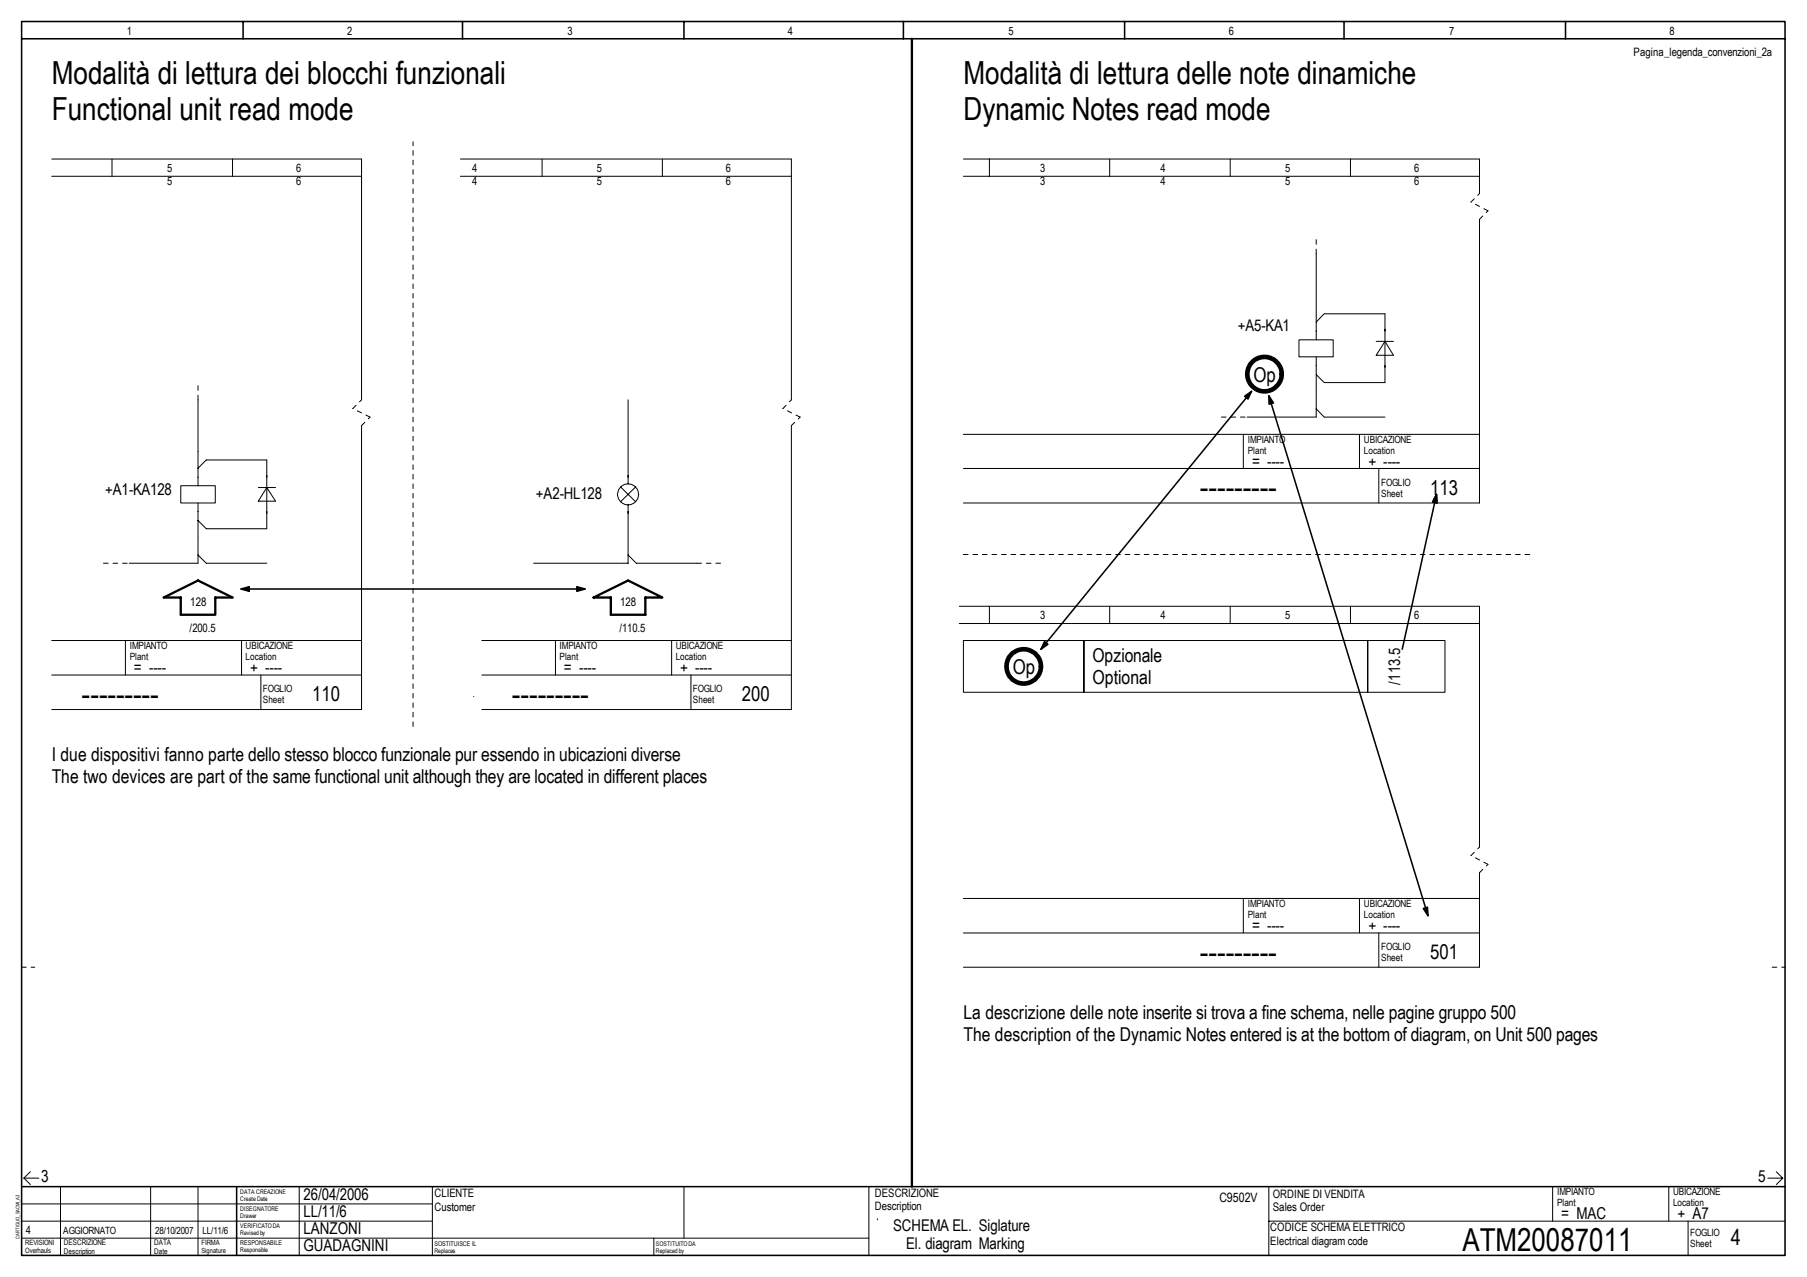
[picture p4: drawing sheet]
<svg xmlns="http://www.w3.org/2000/svg" width="297mm" height="210mm" viewBox="0 0 297 210" stroke-linecap="round" stroke-linejoin="round" font-family="sans-serif">
<defs><g id="words">
<g font-size="5.2">
<text x="8.5" y="13.8">Modalità di lettura dei blocchi funzionali</text>
<text x="158.4" y="13.8">Modalità di lettura delle note dinamiche</text>
<text x="8.5" y="19.8">Functional unit read mode</text>
<text x="158.4" y="19.8">Dynamic Notes read mode</text>
<text x="197.2" y="81.9">---------</text>
<text x="13.4" y="115.8">---------</text>
<text x="84.1" y="115.8">---------</text>
<text x="197.2" y="158.2">---------</text>
<text x="240.4" y="205.6">ATM20087011</text>
</g>
<text font-size="3.6" x="284.5" y="204.6">4</text>
<g font-size="3.4">
<text x="206.1" y="62.7">Op</text>
<text x="235.1" y="81.3">113</text>
<text x="166.5" y="110.7">Op</text>
<text x="51.3" y="115.2">110</text>
<text x="122" y="115.2">200</text>
<text x="235.1" y="157.6">501</text>
</g>
<text font-size="3.2" x="179.6" y="112.5">Optional</text>
<g font-size="3.1">
<text x="179.6" y="108.9">Opzionale</text>
<text x="8.5" y="125.1">I due dispositivi fanno parte dello stesso blocco funzionale pur essendo in ubicazioni diverse</text>
<text x="8.5" y="128.7">The two devices are part of the same functional unit although they are located in different places</text>
<text x="158.4" y="167.5">La descrizione delle note inserite si trova a fine schema, nelle pagine gruppo 500</text>
<text x="158.4" y="171.1">The description of the Dynamic Notes entered is at the bottom of diagram, on Unit 500 pages</text>
</g>
<g font-size="2.7">
<text x="203.5" y="54.4">+A5-KA1</text>
<text x="205.8" y="76.7">= ----</text>
<text x="224.9" y="76.7">+ ----</text>
<text x="17.3" y="81.3">+A1-KA128</text>
<text x="88.1" y="82">+A2-HL128</text>
<text x="22" y="110.6">= ----</text>
<text x="41.1" y="110.6">+ ----</text>
<text x="92.7" y="110.6">= ----</text>
<text x="111.8" y="110.6">+ ----</text>
<text x="205.8" y="153">= ----</text>
<text x="224.9" y="153">+ ----</text>
<text x="6.8" y="194.3">3</text>
<text x="49.9" y="197.2">26/04/2006</text>
<text x="289" y="194.3">5</text>
<text x="49.9" y="202.8">LANZONI</text>
<text x="49.9" y="200">LL/11/6</text>
<text x="146.8" y="202.3">SCHEMA EL. Siglature</text>
<text x="256.6" y="200.3">= MAC</text>
<text x="275.7" y="200.3">+ A7</text>
<text x="49.9" y="205.6">GUADAGNINI</text>
<text x="148.9" y="205.3">El. diagram Marking</text>
</g>
<text font-size="2.6" x="230.1" y="112.5" transform="rotate(-90 230.1 112.5)">/113.5</text>
<text font-size="2.1" x="200.5" y="197.5">C9502V</text>
<g font-size="1.9">
<text x="20.8" y="5.7">1</text>
<text x="57.1" y="5.7">2</text>
<text x="93.3" y="5.7">3</text>
<text x="129.5" y="5.7">4</text>
<text x="165.8" y="5.7">5</text>
<text x="202" y="5.7">6</text>
<text x="238.2" y="5.7">7</text>
<text x="274.4" y="5.7">8</text>
<text x="268.5" y="9.2">Pagina_legenda_convenzioni_2a</text>
<text x="27.5" y="28.3">5</text>
<text x="48.7" y="28.3">6</text>
<text x="77.6" y="28.3">4</text>
<text x="98.1" y="28.3">5</text>
<text x="119.3" y="28.3">6</text>
<text x="171" y="28.3">3</text>
<text x="190.8" y="28.3">4</text>
<text x="211.3" y="28.3">5</text>
<text x="232.5" y="28.3">6</text>
<text x="27.5" y="30.4">5</text>
<text x="48.7" y="30.4">6</text>
<text x="77.6" y="30.4">4</text>
<text x="98.1" y="30.4">5</text>
<text x="119.3" y="30.4">6</text>
<text x="171" y="30.4">3</text>
<text x="190.8" y="30.4">4</text>
<text x="211.3" y="30.4">5</text>
<text x="232.5" y="30.4">6</text>
<text x="31.3" y="99.7">128</text>
<text x="101.9" y="99.7">128</text>
<text x="171" y="101.8">3</text>
<text x="190.8" y="101.8">4</text>
<text x="211.3" y="101.8">5</text>
<text x="232.5" y="101.8">6</text>
<text x="31.2" y="103.9">/200.5</text>
<text x="101.8" y="103.9">/110.5</text>
<text x="71.4" y="196.8">CLIENTE</text>
<text x="143.8" y="196.8">DESCRIZIONE</text>
<text x="209.2" y="196.9">ORDINE DI VENDITA</text>
<text x="4.3" y="202.8">4</text>
<text x="71.4" y="199">Customer</text>
<text x="143.8" y="198.9">Description</text>
<text x="208.8" y="202.4">CODICE SCHEMA ELETTRICO</text>
<text x="209.2" y="199">Sales Order</text>
<text x="208.8" y="204.6">Electrical diagram code</text>
</g>
<g font-size="1.6">
<text x="205.1" y="72.8">IMPIANTO</text>
<text x="205.1" y="74.6">Plant</text>
<text x="224.2" y="72.8">UBICAZIONE</text>
<text x="224.2" y="74.6">Location</text>
<text x="227.1" y="79.9">FOGLIO</text>
<text x="227.1" y="81.7">Sheet</text>
<text x="21.3" y="106.7">IMPIANTO</text>
<text x="40.4" y="106.7">UBICAZIONE</text>
<text x="92" y="106.7">IMPIANTO</text>
<text x="111.1" y="106.7">UBICAZIONE</text>
<text x="21.3" y="108.5">Plant</text>
<text x="40.4" y="108.5">Location</text>
<text x="43.2" y="113.8">FOGLIO</text>
<text x="92" y="108.5">Plant</text>
<text x="111.1" y="108.5">Location</text>
<text x="113.9" y="113.8">FOGLIO</text>
<text x="43.2" y="115.6">Sheet</text>
<text x="113.9" y="115.6">Sheet</text>
<text x="205.1" y="149.1">IMPIANTO</text>
<text x="224.2" y="149.1">UBICAZIONE</text>
<text x="205.1" y="151">Plant</text>
<text x="224.2" y="151">Location</text>
<text x="227.1" y="156.2">FOGLIO</text>
<text x="227.1" y="158">Sheet</text>
<text x="256" y="196.5">IMPIANTO</text>
<text x="275" y="196.5">UBICAZIONE</text>
<text x="10.4" y="202.8">AGGIORNATO</text>
<text x="25.5" y="202.8">28/10/2007</text>
<text x="33.3" y="202.8">LL/11/6</text>
<text x="256" y="198.3">Plant</text>
<text x="275" y="198.3">Location</text>
<text x="277.9" y="203.2">FOGLIO</text>
<text x="277.9" y="205">Sheet</text>
</g>
<g font-size="1.3">
<text x="10.5" y="204.7">DESCRIZIONE</text>
<text x="10.5" y="206.1">Description</text>
<text x="25.4" y="204.7">DATA</text>
<text x="25.4" y="206.1">Date</text>
</g>
<g font-size="1.2">
<text x="4.1" y="204.7">REVISIONI</text>
<text x="4.1" y="206">Overhauls</text>
<text x="33.1" y="204.7">FIRMA</text>
<text x="33.1" y="206">Signature</text>
</g>
<g font-size="1.1">
<text x="39.5" y="204.7">RESPONSABILE</text>
<text x="71.4" y="204.7">SOSTITUISCE IL</text>
</g>
<g font-size="1">
<text x="39.5" y="196.2">DATA CREAZIONE</text>
<text x="39.5" y="197.4">Create Date</text>
<text x="39.5" y="199">DISEGNATORE</text>
<text x="39.5" y="200.2">Drawer</text>
<text x="39.5" y="201.8">VERIFICATO DA</text>
<text x="39.5" y="203.1">Revised by</text>
<text x="39.5" y="205.8">Responsible</text>
<text x="71.4" y="205.9">Replaces</text>
<text x="107.8" y="204.7">SOSTITUITO DA</text>
<text x="107.8" y="205.9">Replaced by</text>
</g>
<text font-size=".8" x="3.2" y="203.6" transform="rotate(-90 3.2 203.6)">CARTIGLIO_SACMI_A3</text>
</g></defs>
<path d="M3.6 3.5h289.8v202.9h-289.8zM3.6 6.4h289.8M40 3.5v2.9M76 3.5v2.9M112.4 3.5v2.9M148.5 3.5v2.9M184.9 3.5v2.9M220.9 3.5v2.9M257.3 3.5v2.9M3.6 195.1h289.8M38.9 195.1v11.3" fill="none" stroke="#000" stroke-width=".25"/>
<g fill="none" stroke="#000" stroke-width=".16">
<path d="M3.6 197.9h67.5M3.9 193.7l1.1 1M3.9 193.7h2.5M5 192.6l-1.1 1.1M9.9 195.1v11.3M24.8 195.1v11.3M32.6 195.1v11.3M49.2 195.1v11.3M71.1 195.1v11.3M112.4 195.1v8.4M290.6 193.7h2.4M292 192.6l1 1.1"/>
<path d="M293 193.7l-1 1M3.6 200.7h67.5M3.6 203.5h139.2M107.5 203.5v2.9"/>
</g>
<path d="M3.6 159h2.1M291.3 159h2.1" fill="none" stroke="#000" stroke-width=".16" stroke-dasharray=".8 .8"/>
<path d="M114.9 195.8h26.2v7h-26.2z" fill="#fff"/>
<g fill="none" stroke="#000" stroke-width=".16">
<path d="M8.5 26.1h50.9v39.6M8.5 29h50.9M18.4 26.1v2.9M38.2 26.1v2.9M75.7 26.1h54.4v39.6M75.7 29h54.4M89.1 26.1v2.9M108.9 26.1v2.9M158.4 26.1h84.8v5.7M158.4 29h84.8M162.6 26.1v2.9M182.4 26.1v2.9"/>
<path d="M202.2 26.1v2.9M222 26.1v2.9M243.2 36v46.7h-84.8M213.5 55.9h5.7v2.8h-5.7zM216.4 41.7v8.5M216.4 50.3v2.6l1.3-1.3M216.4 53v2.9M216.4 58.7v2.8M217.8 51.6h9.9v11.3h-9.9M226.2 56.1h2.9M227.7 56.1l1.4 2.3h-2.9zM29.7 79.8h5.7v2.9h-5.7z"/>
<path d="M32.6 65.7v8.5M32.6 74.3v2.7l1.3-1.4M32.6 77v2.8M33.9 75.6h10v11.3h-10M59.4 70v46.6h-50.9M103.2 65.7v13.8M130.1 70v46.6h-50.9M158.4 71.4h84.8M158.4 77h84.8M204.4 71.4v5.6M205 68.6h9.9M215 68.6h1.4v-1.4l1.3 1.4"/>
<path d="M216.4 64.3v2.9M217.7 62.9l-1.3-1.3v2.6M217.8 68.6h9.9M223.5 71.4v5.6M226.6 77v5.7M21.2 92.6h10M31.2 92.6h1.4v-1.4l1.3 1.4M32.6 82.7v2.8M32.6 88.3v2.8M33.9 86.9l-1.3-1.3v2.7M33.9 92.6h10M42.5 80.1h2.8"/>
<path d="M43.9 80.1l1.4 2.3h-2.8zM87.7 92.6h14.1M101.9 92.6h1.3v-1.4l1.4 1.4M102 80.1l2.5 2.4M103.2 83v8.1M104.5 80.1l-2.5 2.4M104.6 92.6h10M157.7 99.7h85.5v39.5M162.6 99.7v2.8M182.4 99.7v2.8M202.2 99.7v2.8M222 99.7v2.8"/>
<path d="M8.5 105.3h50.9M8.5 111h50.9M20.6 105.3v5.7M39.7 105.3v5.7M42.9 111v5.6M79.2 105.3h50.9M79.2 111h50.9M91.3 105.3v5.7M110.4 105.3v5.7M113.6 111v5.6M157.7 102.5h85.5M158.4 105.3h79.1v8.5h-79.1z"/>
<path d="M178.2 113.8v-8.5v8.5M224.8 113.8v-8.5v8.5M158.4 147.7h84.8M158.4 153.4h84.8M204.4 147.7v5.7M223.5 147.7v5.7M226.6 153.4v5.6M243.2 143.4v15.6h-84.8M142.8 195.1v11.3M208.6 195.1v11.3M255.2 195.1v5.6M274.3 195.1v5.6"/>
<path d="M144.2 200.3h.1M208.6 200.7h84.8M277.5 200.7v5.7"/>
<circle cx="103.3" cy="81.3" r="1.73"/>
</g>
<path d="M149.9 6.4v188.7M26.9 98.2l5.7-2.8 5.6 2.8h-2.8v2.8h-5.7v-2.8zM97.6 98.2l5.6-2.8 5.7 2.8h-2.8v2.8h-5.7v-2.8z" fill="none" stroke="#000" stroke-width=".38"/>
<g fill="none" stroke="#000" stroke-width=".16" stroke-dasharray=".8 .8">
<path d="M241.8 33.2l1.4-1.4M243.2 36l1.4-1.4M244.6 34.6l-2.8-1.4M216.4 41.7v-2.8M32.6 65.7v-2.8M58 67.2l1.4-1.5M59.4 70l1.4-1.4M60.8 68.6l-2.8-1.4M128.7 67.2l1.4-1.5M130.1 70l1.4-1.4M131.5 68.6l-2.8-1.4M200.8 68.6h4.2"/>
<path d="M17 92.6h4.2M114.6 92.6h4.2M158.4 91.1h93.3M67.9 119.4v-96.1M241.8 140.6l1.4-1.4M243.2 143.4l1.4-1.3M244.6 142.1l-2.8-1.5"/>
</g>
<path d="M205.7 64.3l-34.6 42.4M208.6 65l26.1 85.5M39.6 96.8h56.6M236.1 81.3l-5.6 25.4" fill="none" stroke="#000" stroke-width=".25"/>
<g fill="#000" stroke="#000" stroke-width=".25">
<path d="M204.6 65.1l1.1-.8-.6 1.3z" fill-rule="evenodd"/>
<path d="M208.6 65l.7 1.2-.7 .2z" fill-rule="evenodd"/>
<path d="M39.6 96.8l1.4-.4v.8z" fill-rule="evenodd"/>
<path d="M94.8 96.4l1.4 .4-1.4 .4z" fill-rule="evenodd"/>
<path d="M236.1 81.3l.1 1.4-.7-.2z" fill-rule="evenodd"/>
<path d="M236.1 81.3l.1 1.4-.7-.2z" fill-rule="evenodd"/>
<path d="M171.7 105.5l.6 .4-1.2 .8z" fill-rule="evenodd"/>
<path d="M234 149.3l.7-.2v1.4z" fill-rule="evenodd"/>
</g>
<g fill="none" stroke="#000" stroke-width=".76">
<circle cx="207.9" cy="61.5" r="2.82"/>
<circle cx="168.3" cy="109.5" r="2.84"/>
</g>
<use href="#words"/>
</svg>
